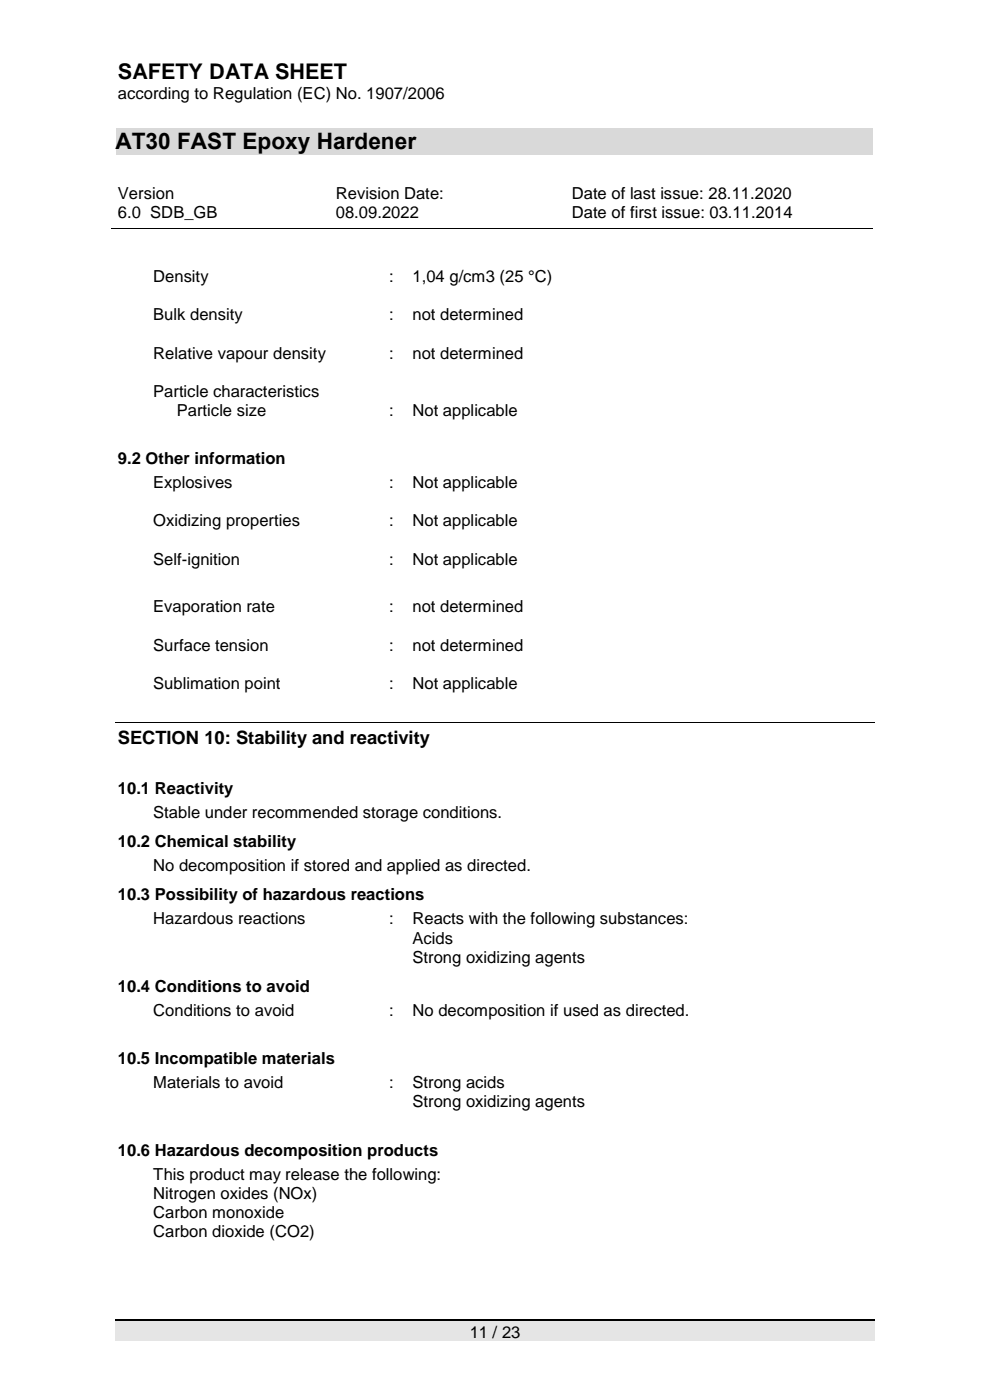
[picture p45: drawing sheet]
<svg xmlns="http://www.w3.org/2000/svg" width="210mm" height="297mm" viewBox="0 0 210 297" stroke-linecap="round" stroke-linejoin="round" font-family="sans-serif">
<defs><g id="words">
<text font-size="4.8" x="24.5" y="31.7">AT30 FAST Epoxy Hardener</text>
<text font-size="4.6" x="25" y="16.7">SAFETY DATA SHEET</text>
<text font-size="3.9" x="25" y="157.9">SECTION 10: Stability and reactivity</text>
<g font-size="3.5">
<text x="25" y="21">according to Regulation (EC) No. 1907/2006</text>
<text x="25" y="42.2">Version</text>
<text x="25" y="46.3">6.0 SDB_GB</text>
<text x="71.3" y="42.2">Revision Date:</text>
<text x="71.3" y="46.3">08.09.2022</text>
<text x="121.3" y="42.2">Date of last issue: 28.11.2020</text>
<text x="121.3" y="46.3">Date of first issue: 03.11.2014</text>
<text x="32.5" y="59.8">Density</text>
<text x="82.5" y="59.8">:</text>
<text x="87.5" y="59.8">1,04 g/cm3 (25 °C)</text>
<text x="32.5" y="68">Bulk density</text>
<text x="82.5" y="68">:</text>
<text x="87.5" y="68">not determined</text>
<text x="32.5" y="76.1">Relative vapour density</text>
<text x="82.5" y="76.1">:</text>
<text x="87.5" y="76.1">not determined</text>
<text x="32.5" y="84.2">Particle characteristics</text>
<text x="37.5" y="88.2">Particle size</text>
<text x="82.5" y="88.2">:</text>
<text x="87.5" y="88.2">Not applicable</text>
<text x="25" y="98.4">9.2 Other information</text>
<text x="32.5" y="103.6">Explosives</text>
<text x="82.5" y="103.6">:</text>
<text x="87.5" y="103.6">Not applicable</text>
<text x="32.5" y="111.7">Oxidizing properties</text>
<text x="82.5" y="111.7">:</text>
<text x="87.5" y="111.7">Not applicable</text>
<text x="32.5" y="119.8">Self-ignition</text>
<text x="82.5" y="119.8">:</text>
<text x="87.5" y="119.8">Not applicable</text>
<text x="32.5" y="129.9">Evaporation rate</text>
<text x="82.5" y="129.9">:</text>
<text x="87.5" y="129.9">not determined</text>
<text x="32.5" y="138">Surface tension</text>
<text x="82.5" y="138">:</text>
<text x="87.5" y="138">not determined</text>
<text x="32.5" y="146.2">Sublimation point</text>
<text x="82.5" y="146.2">:</text>
<text x="87.5" y="146.2">Not applicable</text>
<text x="25" y="168.4">10.1 Reactivity</text>
<text x="32.5" y="173.5">Stable under recommended storage conditions.</text>
<text x="25" y="179.7">10.2 Chemical stability</text>
<text x="32.5" y="184.9">No decomposition if stored and applied as directed.</text>
<text x="25" y="191">10.3 Possibility of hazardous reactions</text>
<text x="32.5" y="196.1">Hazardous reactions</text>
<text x="82.5" y="196.1">:</text>
<text x="87.5" y="196.1">Reacts with the following substances:</text>
<text x="87.5" y="200.2">Acids</text>
<text x="87.5" y="204.3">Strong oxidizing agents</text>
<text x="25" y="210.4">10.4 Conditions to avoid</text>
<text x="32.5" y="215.6">Conditions to avoid</text>
<text x="82.5" y="215.6">:</text>
<text x="87.5" y="215.6">No decomposition if used as directed.</text>
<text x="25" y="225.7">10.5 Incompatible materials</text>
<text x="32.5" y="230.9">Materials to avoid</text>
<text x="82.5" y="230.9">:</text>
<text x="87.5" y="230.9">Strong acids</text>
<text x="87.5" y="234.9">Strong oxidizing agents</text>
<text x="25" y="245.2">10.6 Hazardous decomposition products</text>
<text x="32.5" y="250.3">This product may release the following:</text>
<text x="32.5" y="254.3">Nitrogen oxides (NOx)</text>
<text x="32.5" y="258.4">Carbon monoxide</text>
<text x="32.5" y="262.5">Carbon dioxide (CO2)</text>
<text x="99.6" y="283.8">11 / 23</text>
</g>
</g></defs>
<path d="M24.5 27.1h160.6v5.7h-160.6z" fill-rule="evenodd" fill="#d9d9d9"/>
<path d="M23.5 48.4h161.6" fill="none" stroke="#000" stroke-width=".21"/>
<g fill="#000">
<path d="M69.8 48.3h.2v.2h-.2z" fill-rule="evenodd"/>
<path d="M119.8 48.3h.2v.2h-.2z" fill-rule="evenodd"/>
</g>
<path d="M24.5 280.1h161.1v4.5h-161.1z" fill-rule="evenodd" fill="#e5e5e5"/>
<path d="M24.5 280h161.1" fill="none" stroke="#000" stroke-width=".25"/>
<path d="M24.5 153.2h161.1" fill="none" stroke="#000" stroke-width=".21"/>
<use href="#words"/>
</svg>
